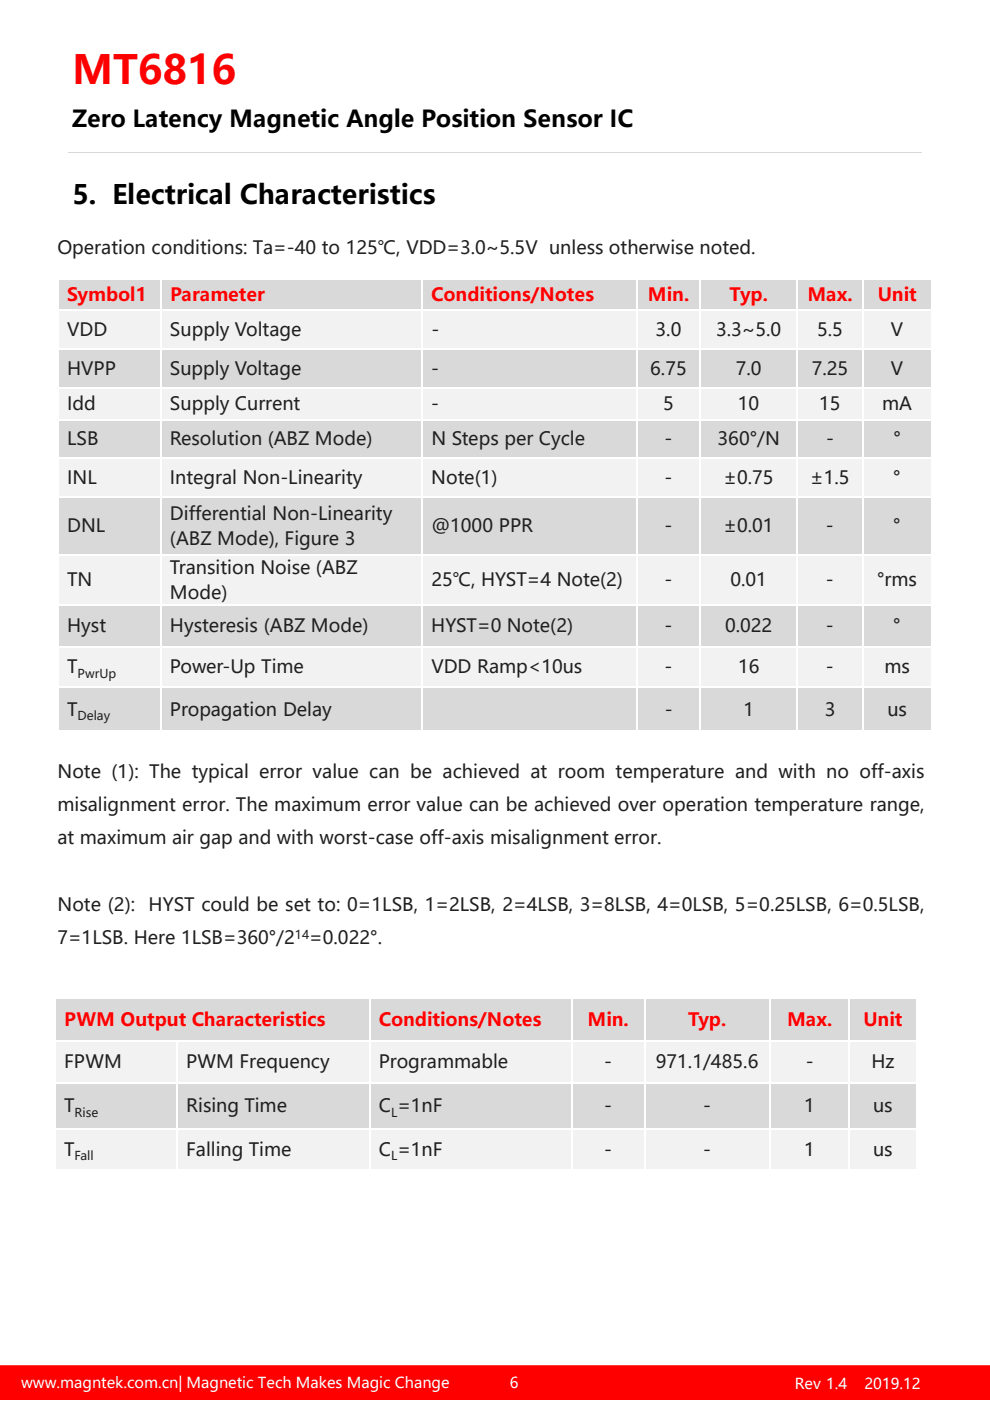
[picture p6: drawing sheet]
<svg xmlns="http://www.w3.org/2000/svg" width="210mm" height="297mm" viewBox="0 0 210 297" stroke-linecap="round" stroke-linejoin="round" font-family="sans-serif">
<defs><g id="words">
<text font-size="8.5" fill="#f00" x="15.3" y="17.8">MT6816</text>
<text font-size="5.7" x="15.3" y="43.2">5. Electrical Characteristics</text>
<text font-size="4.9" x="15.3" y="26.8">Zero Latency Magnetic Angle Position Sensor IC</text>
<g font-size="3.9" fill="#202020">
<text x="12.2" y="53.8">Operation conditions: Ta=-40 to 125℃, VDD=3.0~5.5V unless otherwise noted.</text>
<text x="14.2" y="71.2">VDD</text>
<text x="36.1" y="71.2">Supply Voltage</text>
<text x="91.5" y="71.2">-</text>
<text x="139.1" y="71.2">3.0</text>
<text x="151.9" y="71.2">3.3~5.0</text>
<text x="173.3" y="71.2">5.5</text>
<text x="189" y="71.2">V</text>
<text x="14.2" y="79.5">HVPP</text>
<text x="36" y="79.5">Supply Voltage</text>
<text x="91.5" y="79.5">-</text>
<text x="137.9" y="79.5">6.75</text>
<text x="156.1" y="79.5">7.0</text>
<text x="172.2" y="79.5">7.25</text>
<text x="189" y="79.5">V</text>
<text x="14.2" y="86.9">Idd</text>
<text x="36" y="86.9">Supply Current</text>
<text x="91.5" y="86.9">-</text>
<text x="140.6" y="86.9">5</text>
<text x="156.5" y="86.9">10</text>
<text x="173.7" y="86.9">15</text>
<text x="187.1" y="86.9">mA</text>
<text x="14.2" y="94.4">LSB</text>
<text x="36" y="94.4">Resolution (ABZ Mode)</text>
<text x="91.5" y="94.4">N Steps per Cycle</text>
<text x="141" y="94.4">-</text>
<text x="152.2" y="94.4">360°/N</text>
<text x="175.2" y="94.4">-</text>
<text x="189.5" y="94.4">°</text>
<text x="14.2" y="102.5">INL</text>
<text x="36" y="102.5">Integral Non-Linearity</text>
<text x="91.5" y="102.5">Note(1)</text>
<text x="140.9" y="102.5">-</text>
<text x="153.5" y="102.5">±0.75</text>
<text x="171.9" y="102.5">±1.5</text>
<text x="189.5" y="102.5">°</text>
<text x="14.2" y="112.8">DNL</text>
<text x="36" y="110.2">Differential Non-Linearity</text>
<text x="91.5" y="112.8">@1000 PPR</text>
<text x="141" y="112.8">-</text>
<text x="153.5" y="112.8">±0.01</text>
<text x="175.2" y="112.8">-</text>
<text x="189.5" y="112.8">°</text>
<text x="36" y="115.5">(ABZ Mode), Figure 3</text>
<text x="14.2" y="124.3">TN</text>
<text x="36" y="121.7">Transition Noise (ABZ</text>
<text x="91.5" y="124.3">25℃, HYST=4 Note(2)</text>
<text x="141" y="124.3">-</text>
<text x="154.9" y="124.3">0.01</text>
<text x="175.2" y="124.3">-</text>
<text x="186" y="124.3">°rms</text>
<text x="36" y="127">Mode)</text>
<text x="14.2" y="134">Hyst</text>
<text x="36" y="134">Hysteresis (ABZ Mode)</text>
<text x="91.5" y="134">HYST=0 Note(2)</text>
<text x="140.9" y="134">-</text>
<text x="153.8" y="134">0.022</text>
<text x="175.2" y="134">-</text>
<text x="189.5" y="134">°</text>
<text x="14.2" y="142.7">T</text>
<text x="36" y="142.7">Power-Up Time</text>
<text x="91.5" y="142.7">VDD Ramp&lt;10us</text>
<text x="141" y="142.7">-</text>
<text x="156.5" y="142.7">16</text>
<text x="175.2" y="142.7">-</text>
<text x="187.6" y="142.7">ms</text>
<text x="14.2" y="151.7">T</text>
<text x="36" y="151.7">Propagation Delay</text>
<text x="141" y="151.7">-</text>
<text x="157.7" y="151.7">1</text>
<text x="174.9" y="151.7">3</text>
<text x="188.2" y="151.7">us</text>
<text x="12.2" y="164.9">Note (1): The typical error value can be achieved at room temperature and with no off-axis</text>
<text x="12.2" y="171.9">misalignment error. The maximum error value can be achieved over operation temperature range,</text>
<text x="12.2" y="179">at maximum air gap and with worst-case off-axis misalignment error.</text>
<text x="12.2" y="193.1">Note (2):</text>
<text x="31.5" y="193.1">HYST could be set to: 0=1LSB, 1=2LSB, 2=4LSB, 3=8LSB, 4=0LSB, 5=0.25LSB, 6=0.5LSB,</text>
<text x="12.2" y="200.2">7=1LSB. Here 1LSB=360°/2</text>
<text x="65.6" y="200.2">=0.022°.</text>
<text x="13.6" y="226.5">FPWM</text>
<text x="39.5" y="226.5">PWM Frequency</text>
<text x="80.3" y="226.5">Programmable</text>
<text x="128.2" y="226.5">-</text>
<text x="139.1" y="226.5">971.1/485.6</text>
<text x="170.9" y="226.5">-</text>
<text x="184.8" y="226.5">Hz</text>
<text x="13.6" y="235.8">T</text>
<text x="39.5" y="235.8">Rising Time</text>
<text x="80.4" y="235.8">C =1nF</text>
<text x="128.2" y="235.8">-</text>
<text x="149.2" y="235.8">-</text>
<text x="170.6" y="235.8">1</text>
<text x="185.2" y="235.8">us</text>
<text x="13.6" y="245">T</text>
<text x="39.5" y="245">Falling Time</text>
<text x="80.4" y="245">C =1nF</text>
<text x="128.2" y="245">-</text>
<text x="149.2" y="245">-</text>
<text x="170.6" y="245">1</text>
<text x="185.2" y="245">us</text>
</g>
<g font-size="3.9" fill="#f00">
<text x="14.2" y="63.7">Symbol1</text>
<text x="36.1" y="63.7">Parameter</text>
<text x="91.5" y="63.7">Conditions/Notes</text>
<text x="137.4" y="63.7">Min.</text>
<text x="154.8" y="63.7">Typ.</text>
<text x="171.2" y="63.7">Max.</text>
<text x="186.2" y="63.7">Unit</text>
<text x="13.6" y="217.5">PWM Output Characteristics</text>
<text x="80.3" y="217.5">Conditions/Notes</text>
<text x="124.6" y="217.5">Min.</text>
<text x="145.9" y="217.5">Typ.</text>
<text x="166.9" y="217.5">Max.</text>
<text x="183.1" y="217.5">Unit</text>
</g>
<g font-size="3.2" fill="#fff">
<text x="4.5" y="294.3">www.magntek.com.cn| Magnetic Tech Makes Magic Change</text>
<text x="108.1" y="294.4">6</text>
<text x="168.6" y="294.4">Rev 1.4</text>
<text x="183.4" y="294.4">2019.12</text>
</g>
<g font-size="2.6" fill="#202020">
<text x="16.5" y="143.7">PwrUp</text>
<text x="16.5" y="152.7">Delay</text>
<text x="62.5" y="199">14</text>
<text x="15.8" y="236.8">Rise</text>
<text x="83" y="236.8">L</text>
<text x="15.8" y="246">Fall</text>
<text x="83" y="246">L</text>
</g>
</g></defs>
<g fill="#f00">
<path d="M0 289.6h209.9v7h-209.9z"/>
<path d="M-.1 289.5h210.1v7.3h-210.1zM.1 289.6v7l-.1-.1h210l-.2 .1v-7l.2 .2h-210z"/>
</g>
<path d="M14.4 32.4h181.1" fill="none" stroke="#d8d8d8" stroke-width=".21"/>
<path d="M12.3 59.1h185.3v6.6h-185.3z" fill="#d9d9d9"/>
<path d="M12.3 65.7h185.3v8.3h-185.3z" fill="#f2f2f2"/>
<path d="M12.3 74h185.3v8.2h-185.3z" fill="#d9d9d9"/>
<path d="M12.3 82.2h185.3v6.8h-185.3z" fill="#f2f2f2"/>
<path d="M12.3 89h185.3v8.1h-185.3z" fill="#d9d9d9"/>
<path d="M12.3 97.1h185.3v8.2h-185.3z" fill="#f2f2f2"/>
<path d="M12.3 105.3h185.3v12.4h-185.3z" fill="#d9d9d9"/>
<path d="M12.3 117.7h185.3v10.5h-185.3z" fill="#f2f2f2"/>
<path d="M12.3 128.2h185.3v8.9h-185.3z" fill="#d9d9d9"/>
<path d="M12.3 137.1h185.3v8.6h-185.3z" fill="#f2f2f2"/>
<path d="M12.3 145.7h185.3v9.3h-185.3z" fill="#d9d9d9"/>
<g fill="#fff">
<path d="M34 58.9h.3v96.3h-.3z"/>
<path d="M89.4 58.9h.4v96.3h-.4z"/>
<path d="M134.9 58.9h.4v96.3h-.4z"/>
<path d="M148.4 58.9h.3v96.3h-.3z"/>
<path d="M168.9 58.9h.4v96.3h-.4z"/>
<path d="M182.8 58.9h.4v96.3h-.4z"/>
<path d="M12.2 65.5h185.6v.3h-185.6z"/>
<path d="M12.2 73.8h185.6v.4h-185.6z"/>
<path d="M12.2 82.1h185.6v.3h-185.6z"/>
<path d="M12.2 88.8h185.6v.3h-185.6z"/>
<path d="M12.2 96.9h185.6v.3h-185.6z"/>
<path d="M12.2 105.1h185.6v.4h-185.6z"/>
<path d="M12.2 117.5h185.6v.4h-185.6z"/>
<path d="M12.2 128.1h185.6v.3h-185.6z"/>
<path d="M12.2 136.9h185.6v.3h-185.6z"/>
<path d="M12.2 145.5h185.6v.4h-185.6z"/>
<path d="M12.2 58.9h.3v96.3h-.3z"/>
<path d="M197.4 58.9h.4v96.3h-.4z"/>
<path d="M12.2 58.9h185.6v.4h-185.6z"/>
<path d="M12.2 154.9h185.6v.3h-185.6z"/>
</g>
<path d="M11.7 211.6h182.7v9h-182.7z" fill="#d9d9d9"/>
<path d="M11.7 220.6h182.7v9h-182.7z" fill="#f2f2f2"/>
<path d="M11.7 229.6h182.7v9.8h-182.7z" fill="#d9d9d9"/>
<path d="M11.7 239.4h182.7v8.6h-182.7z" fill="#f2f2f2"/>
<g fill="#fff">
<path d="M37.4 220.5h.4v27.7h-.4z"/>
<path d="M78.3 211.4h.3v36.8h-.3z"/>
<path d="M121.1 211.4h.4v36.8h-.4z"/>
<path d="M136.5 211.4h.4v36.8h-.4z"/>
<path d="M163.1 211.4h.4v36.8h-.4z"/>
<path d="M180 211.4h.3v36.8h-.3z"/>
<path d="M11.5 220.5h183.1v.3h-183.1z"/>
<path d="M11.5 229.4h183.1v.4h-183.1z"/>
<path d="M11.5 239.2h183.1v.4h-183.1z"/>
<path d="M11.5 211.4h.4v36.8h-.4z"/>
<path d="M194.2 211.4h.4v36.8h-.4z"/>
<path d="M11.5 211.4h183.1v.4h-183.1z"/>
<path d="M11.5 247.8h183.1v.4h-183.1z"/>
</g>
<use href="#words"/>
</svg>
